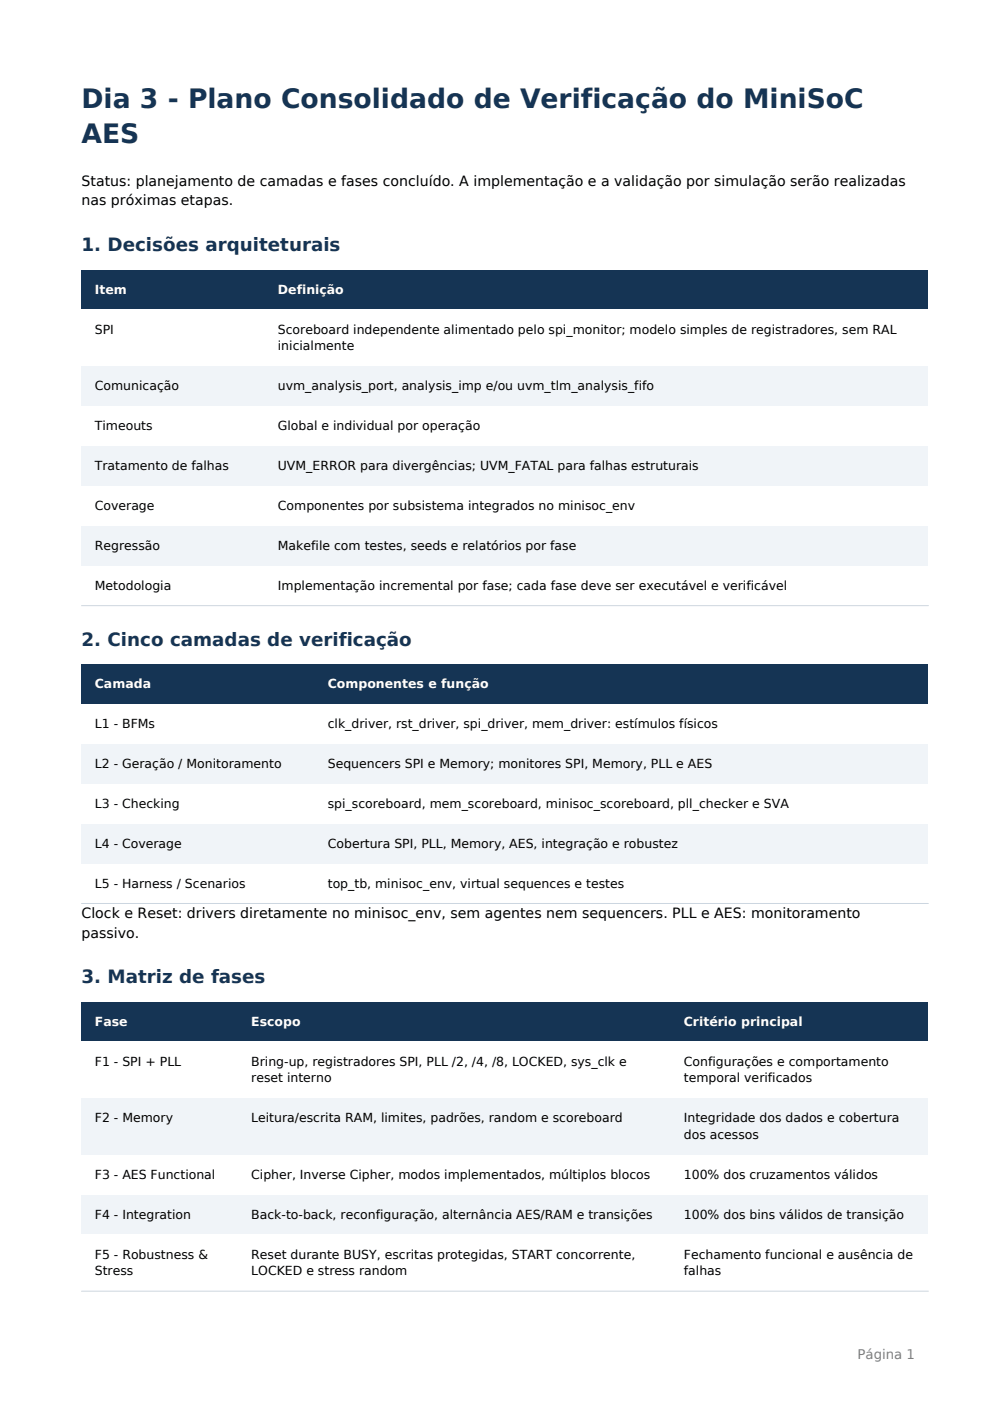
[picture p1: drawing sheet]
<svg xmlns="http://www.w3.org/2000/svg" width="210mm" height="297mm" viewBox="0 0 210 297" stroke-linecap="round" stroke-linejoin="round" font-family="sans-serif">
<defs><g id="words">
<g font-size="5.6" fill="#153454">
<text x="17.3" y="22.9">Dia 3 - Plano Consolidado de Verificação do MiniSoC</text>
<text x="17.3" y="30.3">AES</text>
</g>
<g font-size="3.9" fill="#153454">
<text x="17.3" y="53.3">1. Decisões arquiteturais</text>
<text x="17.3" y="136.9">2. Cinco camadas de verificação</text>
<text x="17.3" y="208.5">3. Matriz de fases</text>
</g>
<g font-size="3">
<text x="17.3" y="39.3">Status: planejamento de camadas e fases concluído. A implementação e a validação por simulação serão realizadas</text>
<text x="17.3" y="43.6">nas próximas etapas.</text>
<text x="17.3" y="194.6">Clock e Reset: drivers diretamente no minisoc_env, sem agentes nem sequencers. PLL e AES: monitoramento</text>
<text x="17.3" y="198.8">passivo.</text>
</g>
<text font-size="2.8" fill="#808080" x="181.8" y="288.2">Página 1</text>
<g font-size="2.6" fill="#fff">
<text x="20.1" y="62.3">Item</text>
<text x="58.9" y="62.3">Definição</text>
<text x="20.1" y="145.9">Camada</text>
<text x="69.5" y="145.9">Componentes e função</text>
<text x="20.1" y="217.5">Fase</text>
<text x="53.3" y="217.5">Escopo</text>
<text x="145" y="217.5">Critério principal</text>
</g>
<g font-size="2.6">
<text x="20.1" y="70.7">SPI</text>
<text x="58.9" y="70.7">Scoreboard independente alimentado pelo spi_monitor; modelo simples de registradores, sem RAL</text>
<text x="58.9" y="74.3">inicialmente</text>
<text x="20.1" y="82.7">Comunicação</text>
<text x="58.9" y="82.7">uvm_analysis_port, analysis_imp e/ou uvm_tlm_analysis_fifo</text>
<text x="20.1" y="91.2">Timeouts</text>
<text x="58.9" y="91.2">Global e individual por operação</text>
<text x="20.1" y="99.7">Tratamento de falhas</text>
<text x="58.9" y="99.7">UVM_ERROR para divergências; UVM_FATAL para falhas estruturais</text>
<text x="20.1" y="108.1">Coverage</text>
<text x="58.9" y="108.1">Componentes por subsistema integrados no minisoc_env</text>
<text x="20.1" y="116.6">Regressão</text>
<text x="58.9" y="116.6">Makefile com testes, seeds e relatórios por fase</text>
<text x="20.1" y="125.1">Metodologia</text>
<text x="58.9" y="125.1">Implementação incremental por fase; cada fase deve ser executável e verificável</text>
<text x="20.1" y="154.3">L1 - BFMs</text>
<text x="69.5" y="154.3">clk_driver, rst_driver, spi_driver, mem_driver: estímulos físicos</text>
<text x="20.1" y="162.8">L2 - Geração / Monitoramento</text>
<text x="69.5" y="162.8">Sequencers SPI e Memory; monitores SPI, Memory, PLL e AES</text>
<text x="20.1" y="171.3">L3 - Checking</text>
<text x="69.5" y="171.3">spi_scoreboard, mem_scoreboard, minisoc_scoreboard, pll_checker e SVA</text>
<text x="20.1" y="179.7">L4 - Coverage</text>
<text x="69.5" y="179.7">Cobertura SPI, PLL, Memory, AES, integração e robustez</text>
<text x="20.1" y="188.2">L5 - Harness / Scenarios</text>
<text x="69.5" y="188.2">top_tb, minisoc_env, virtual sequences e testes</text>
<text x="20.1" y="226">F1 - SPI + PLL</text>
<text x="53.3" y="226">Bring-up, registradores SPI, PLL /2, /4, /8, LOCKED, sys_clk e</text>
<text x="145" y="226">Configurações e comportamento</text>
<text x="53.3" y="229.5">reset interno</text>
<text x="145" y="229.5">temporal verificados</text>
<text x="20.1" y="237.9">F2 - Memory</text>
<text x="53.3" y="237.9">Leitura/escrita RAM, limites, padrões, random e scoreboard</text>
<text x="145" y="237.9">Integridade dos dados e cobertura</text>
<text x="145" y="241.5">dos acessos</text>
<text x="20.1" y="249.9">F3 - AES Functional</text>
<text x="53.3" y="249.9">Cipher, Inverse Cipher, modos implementados, múltiplos blocos</text>
<text x="145" y="249.9">100% dos cruzamentos válidos</text>
<text x="20.1" y="258.4">F4 - Integration</text>
<text x="53.3" y="258.4">Back-to-back, reconfiguração, alternância AES/RAM e transições</text>
<text x="145" y="258.4">100% dos bins válidos de transição</text>
<text x="20.1" y="266.9">F5 - Robustness &amp;</text>
<text x="53.3" y="266.9">Reset durante BUSY, escritas protegidas, START concorrente,</text>
<text x="145" y="266.9">Fechamento funcional e ausência de</text>
<text x="20.1" y="270.4">Stress</text>
<text x="53.3" y="270.4">LOCKED e stress random</text>
<text x="145" y="270.4">falhas</text>
</g>
</g></defs>
<path d="M17.3 57.1h179.5v8.5h-179.5z" fill-rule="evenodd" fill="#153454"/>
<path d="M17.3 65.6h179.5v12h-179.5z" fill-rule="evenodd" fill="#fff"/>
<path d="M17.3 77.6h179.5v8.5h-179.5z" fill-rule="evenodd" fill="#f0f4f8"/>
<path d="M17.3 86.1h179.5v8.4h-179.5z" fill-rule="evenodd" fill="#fff"/>
<path d="M17.3 94.5h179.5v8.5h-179.5z" fill-rule="evenodd" fill="#f0f4f8"/>
<path d="M17.3 103h179.5v8.5h-179.5z" fill-rule="evenodd" fill="#fff"/>
<path d="M17.3 111.5h179.5v8.4h-179.5z" fill-rule="evenodd" fill="#f0f4f8"/>
<path d="M17.3 119.9h179.5v8.5h-179.5z" fill-rule="evenodd" fill="#fff"/>
<path d="M17.3 128.4h179.5" fill="none" stroke="#ccd6e0" stroke-width=".21"/>
<path d="M17.3 140.8h179.5v8.4h-179.5z" fill-rule="evenodd" fill="#153454"/>
<path d="M17.3 149.2h179.5v8.5h-179.5z" fill-rule="evenodd" fill="#fff"/>
<path d="M17.3 157.7h179.5v8.5h-179.5z" fill-rule="evenodd" fill="#f0f4f8"/>
<path d="M17.3 166.2h179.5v8.4h-179.5z" fill-rule="evenodd" fill="#fff"/>
<path d="M17.3 174.6h179.5v8.5h-179.5z" fill-rule="evenodd" fill="#f0f4f8"/>
<path d="M17.3 183.1h179.5v8.5h-179.5z" fill-rule="evenodd" fill="#fff"/>
<path d="M17.3 191.6h179.5" fill="none" stroke="#ccd6e0" stroke-width=".21"/>
<path d="M17.3 212.4h179.5v8.4h-179.5z" fill-rule="evenodd" fill="#153454"/>
<path d="M17.3 220.8h179.5v12h-179.5z" fill-rule="evenodd" fill="#fff"/>
<path d="M17.3 232.8h179.5v12h-179.5z" fill-rule="evenodd" fill="#f0f4f8"/>
<path d="M17.3 244.8h179.5v8.5h-179.5z" fill-rule="evenodd" fill="#fff"/>
<path d="M17.3 253.3h179.5v8.5h-179.5z" fill-rule="evenodd" fill="#f0f4f8"/>
<path d="M17.3 261.8h179.5v12h-179.5z" fill-rule="evenodd" fill="#fff"/>
<path d="M17.3 273.8h179.5" fill="none" stroke="#ccd6e0" stroke-width=".21"/>
<use href="#words"/>
</svg>
